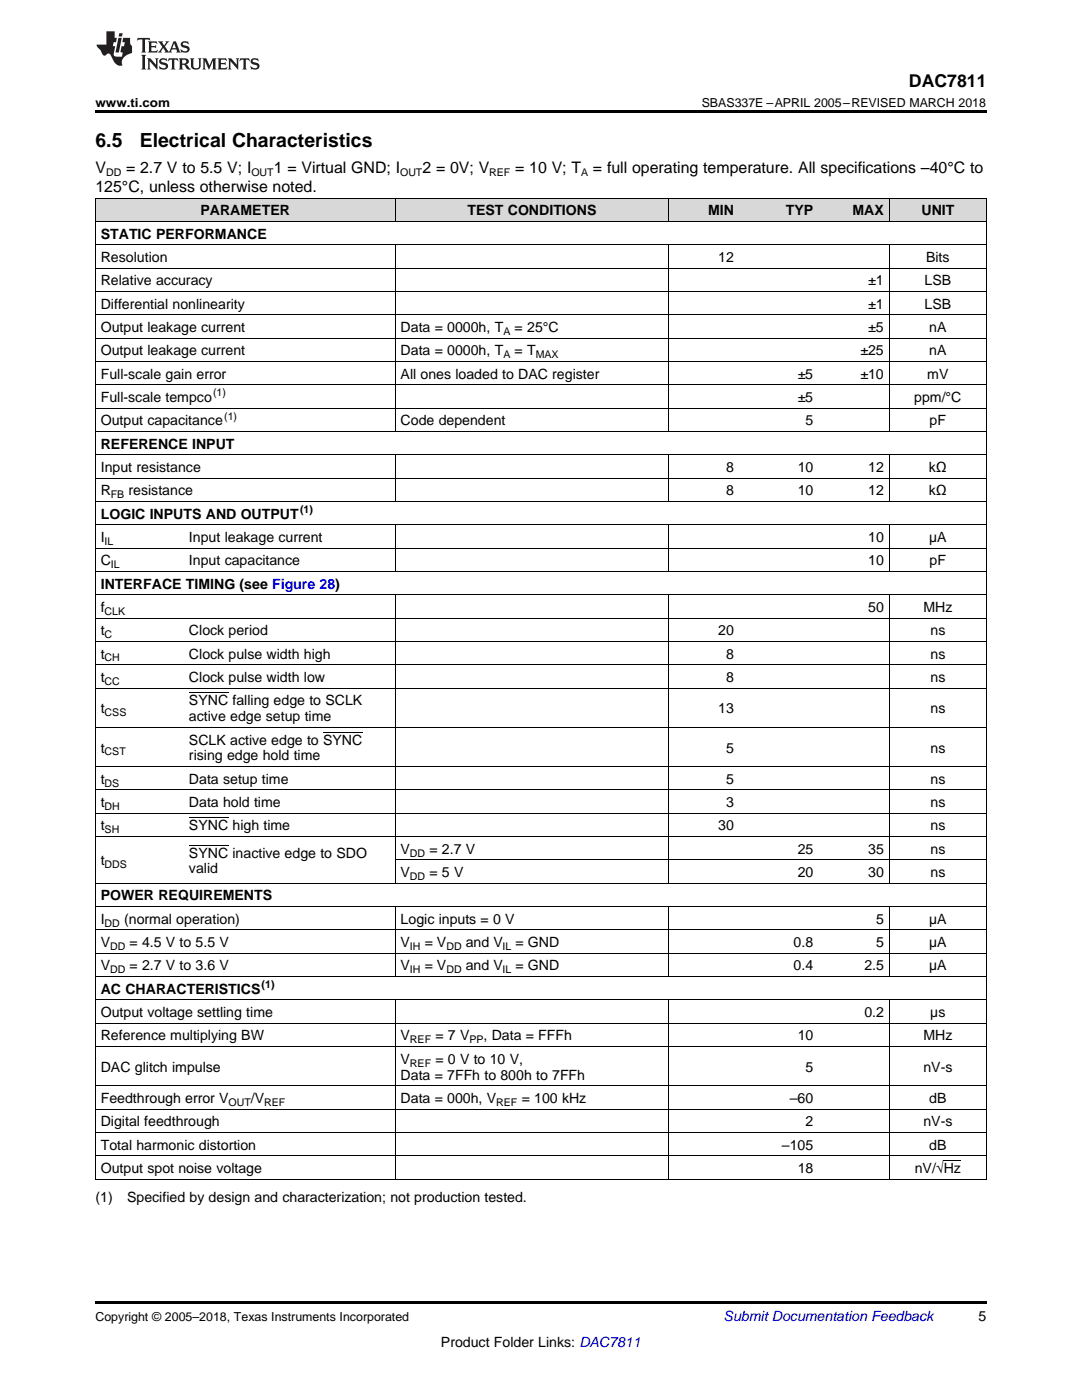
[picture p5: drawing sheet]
<svg xmlns="http://www.w3.org/2000/svg" width="216mm" height="279mm" viewBox="0 0 216 279" stroke-linecap="round" stroke-linejoin="round" font-family="sans-serif">
<defs><g id="words">
<g font-size="3.9">
<text x="19" y="29.3">6.5</text>
<text x="27.9" y="29.3">Electrical Characteristics</text>
</g>
<text font-size="3.5" x="181.4" y="17.3">DAC7811</text>
<g font-size="3.2">
<text x="19" y="34.4">V</text>
<text x="25.2" y="34.4">= 2.7 V to 5.5 V; I</text>
<text x="54.6" y="34.4">1 = Virtual GND; I</text>
<text x="84.3" y="34.4">2 = 0V; V</text>
<text x="102.8" y="34.4">= 10 V; T</text>
<text x="118.3" y="34.4">= full operating temperature. All specifications –40°C to</text>
<text x="19" y="38.3">125°C, unless otherwise noted.</text>
</g>
<g font-size="2.8">
<text x="20.1" y="47.6">STATIC PERFORMANCE</text>
<text x="40" y="43">PARAMETER</text>
<text x="93.3" y="43">TEST CONDITIONS</text>
<text x="141.3" y="43">MIN</text>
<text x="156.8" y="43">TYP</text>
<text x="170.1" y="43">MAX</text>
<text x="183.9" y="43">UNIT</text>
<text x="20.1" y="52.3">Resolution</text>
<text x="143.3" y="52.3">12</text>
<text x="184.8" y="52.3">Bits</text>
<text x="20.1" y="56.9">Relative accuracy</text>
<text x="173.2" y="56.9">±1</text>
<text x="184.5" y="56.9">LSB</text>
<text x="20.1" y="61.6">Differential nonlinearity</text>
<text x="173.2" y="61.6">±1</text>
<text x="184.5" y="61.6">LSB</text>
<text x="20.1" y="66.3">Output leakage current</text>
<text x="20.1" y="70.9">Output leakage current</text>
<text x="79.9" y="66.3">Data = 0000h, T</text>
<text x="79.9" y="70.9">Data = 0000h, T</text>
<text x="102.7" y="66.3">= 25°C</text>
<text x="102.7" y="70.9">= T</text>
<text x="171.7" y="70.9">±25</text>
<text x="173.2" y="66.3">±5</text>
<text x="185.4" y="66.3">nA</text>
<text x="185.4" y="70.9">nA</text>
<text x="20.1" y="75.6">Full-scale gain error</text>
<text x="79.9" y="75.6">All ones loaded to DAC register</text>
<text x="159.2" y="75.6">±5</text>
<text x="171.7" y="75.6">±10</text>
<text x="185" y="75.6">mV</text>
<text x="20.1" y="80.2">Full-scale tempco</text>
<text x="159.2" y="80.2">±5</text>
<text x="182.4" y="80.2">ppm/°C</text>
<text x="20.1" y="84.9">Output capacitance</text>
<text x="20.1" y="89.5">REFERENCE INPUT</text>
<text x="79.9" y="84.9">Code dependent</text>
<text x="160.7" y="84.9">5</text>
<text x="185.5" y="84.9">pF</text>
<text x="20.1" y="94.2">Input resistance</text>
<text x="144.9" y="94.2">8</text>
<text x="159.2" y="94.2">10</text>
<text x="173.2" y="94.2">12</text>
<text x="185.3" y="94.2">kΩ</text>
<text x="20.1" y="98.8">R</text>
<text x="25.6" y="98.8">resistance</text>
<text x="144.9" y="98.8">8</text>
<text x="159.2" y="98.8">10</text>
<text x="173.2" y="98.8">12</text>
<text x="185.3" y="98.8">kΩ</text>
<text x="20.1" y="103.5">LOGIC INPUTS AND OUTPUT</text>
<text x="20.1" y="108.2">I</text>
<text x="20.1" y="112.8">C</text>
<text x="37.7" y="108.2">Input leakage current</text>
<text x="37.7" y="112.8">Input capacitance</text>
<text x="173.2" y="108.2">10</text>
<text x="173.2" y="112.8">10</text>
<text x="185.4" y="108.2">µA</text>
<text x="185.5" y="112.8">pF</text>
<text x="20.1" y="117.5">INTERFACE TIMING (see Figure 28)</text>
<text x="20.1" y="122.1">f</text>
<text x="173.2" y="122.1">50</text>
<text x="184.3" y="122.1">MHz</text>
<text x="20.1" y="126.8">t</text>
<text x="20.1" y="131.4">t</text>
<text x="37.7" y="126.8">Clock period</text>
<text x="37.7" y="131.4">Clock pulse width high</text>
<text x="143.3" y="126.8">20</text>
<text x="144.9" y="131.4">8</text>
<text x="185.7" y="126.8">ns</text>
<text x="185.7" y="131.4">ns</text>
<text x="20.1" y="136.1">t</text>
<text x="37.7" y="136.1">Clock pulse width low</text>
<text x="144.9" y="136.1">8</text>
<text x="185.7" y="136.1">ns</text>
<text x="20.1" y="142.3">t</text>
<text x="37.7" y="140.8">SYNC falling edge to SCLK</text>
<text x="37.7" y="143.9">active edge setup time</text>
<text x="143.3" y="142.3">13</text>
<text x="185.7" y="142.3">ns</text>
<text x="37.7" y="148.6">SCLK active edge to SYNC</text>
<text x="20.1" y="150.2">t</text>
<text x="37.7" y="151.8">rising edge hold time</text>
<text x="144.9" y="150.2">5</text>
<text x="185.7" y="150.2">ns</text>
<text x="20.1" y="156.4">t</text>
<text x="20.1" y="161.1">t</text>
<text x="37.7" y="156.4">Data setup time</text>
<text x="37.7" y="161.1">Data hold time</text>
<text x="144.9" y="156.4">5</text>
<text x="144.9" y="161.1">3</text>
<text x="185.7" y="156.4">ns</text>
<text x="185.7" y="161.1">ns</text>
<text x="20.1" y="165.7">t</text>
<text x="37.7" y="165.7">SYNC high time</text>
<text x="143.3" y="165.7">30</text>
<text x="185.7" y="165.7">ns</text>
<text x="20.1" y="172.7">t</text>
<text x="37.7" y="171.1">SYNC inactive edge to SDO</text>
<text x="79.9" y="170.4">V</text>
<text x="85.7" y="170.4">= 2.7 V</text>
<text x="159.2" y="170.4">25</text>
<text x="173.2" y="170.4">35</text>
<text x="185.7" y="170.4">ns</text>
<text x="20.1" y="179.7">POWER REQUIREMENTS</text>
<text x="37.7" y="174.3">valid</text>
<text x="79.9" y="175">V</text>
<text x="85.7" y="175">= 5 V</text>
<text x="159.2" y="175">20</text>
<text x="173.2" y="175">30</text>
<text x="185.7" y="175">ns</text>
<text x="20.1" y="184.4">I</text>
<text x="24.8" y="184.4">(normal operation)</text>
<text x="79.9" y="184.4">Logic inputs = 0 V</text>
<text x="174.8" y="184.4">5</text>
<text x="185.4" y="184.4">µA</text>
<text x="20.1" y="189">V</text>
<text x="25.9" y="189">= 4.5 V to 5.5 V</text>
<text x="79.9" y="189">V</text>
<text x="84.7" y="189">= V</text>
<text x="92.9" y="189">and V</text>
<text x="102.9" y="189">= GND</text>
<text x="158.4" y="189">0.8</text>
<text x="174.8" y="189">5</text>
<text x="185.4" y="189">µA</text>
<text x="20.1" y="193.7">V</text>
<text x="25.9" y="193.7">= 2.7 V to 3.6 V</text>
<text x="79.9" y="193.7">V</text>
<text x="84.7" y="193.7">= V</text>
<text x="92.9" y="193.7">and V</text>
<text x="102.9" y="193.7">= GND</text>
<text x="158.4" y="193.7">0.4</text>
<text x="172.5" y="193.7">2.5</text>
<text x="185.4" y="193.7">µA</text>
<text x="20.1" y="198.3">AC CHARACTERISTICS</text>
<text x="20.1" y="203">Output voltage settling time</text>
<text x="172.5" y="203">0.2</text>
<text x="185.6" y="203">µs</text>
<text x="20.1" y="207.6">Reference multiplying BW</text>
<text x="79.9" y="207.6">V</text>
<text x="86.9" y="207.6">= 7 V</text>
<text x="96.5" y="207.6">, Data = FFFh</text>
<text x="159.2" y="207.6">10</text>
<text x="184.3" y="207.6">MHz</text>
<text x="20.1" y="213.9">DAC glitch impulse</text>
<text x="79.9" y="212.3">V</text>
<text x="79.9" y="215.5">Data = 7FFh to 800h to 7FFh</text>
<text x="86.9" y="212.3">= 0 V to 10 V,</text>
<text x="160.7" y="213.9">5</text>
<text x="184.3" y="213.9">nV-s</text>
<text x="20.1" y="220.1">Feedthrough error V</text>
<text x="50.1" y="220.1">/V</text>
<text x="79.9" y="220.1">Data = 000h, V</text>
<text x="104.1" y="220.1">= 100 kHz</text>
<text x="157.6" y="220.1">–60</text>
<text x="185.4" y="220.1">dB</text>
<text x="20.1" y="224.8">Digital feedthrough</text>
<text x="160.7" y="224.8">2</text>
<text x="184.3" y="224.8">nV-s</text>
<text x="20.1" y="229.4">Total harmonic distortion</text>
<text x="156" y="229.4">–105</text>
<text x="185.4" y="229.4">dB</text>
<text x="19" y="240">(1)</text>
<text x="20.1" y="234.1">Output spot noise voltage</text>
<text x="25.4" y="240">Specified by design and characterization; not production tested.</text>
<text x="159.2" y="234.1">18</text>
<text x="182.5" y="234.1">nV/√Hz</text>
<text x="195.3" y="263.6">5</text>
<text x="88" y="268.9">Product Folder Links: DAC7811</text>
</g>
<text font-size="2.8" fill="#0000c8" x="144.4" y="263.6">Submit Documentation Feedback</text>
<g font-size="2.5">
<text x="19" y="21.4">www.ti.com</text>
<text x="140" y="21.4">SBAS337E –APRIL 2005–REVISED MARCH 2018</text>
<text x="19" y="263.6">Copyright © 2005–2018, Texas Instruments Incorporated</text>
</g>
<g font-size="2.1">
<text x="21.2" y="35.1">DD</text>
<text x="50.2" y="35.1">OUT</text>
<text x="79.8" y="35.1">OUT</text>
<text x="97.6" y="35.1">REF</text>
<text x="116" y="35.1">A</text>
<text x="100.4" y="66.8">A</text>
<text x="100.4" y="71.5">A</text>
<text x="106.9" y="71.5">MAX</text>
<text x="42.5" y="79.1">(1)</text>
<text x="44.7" y="83.7">(1)</text>
<text x="22.1" y="99.4">FB</text>
<text x="59.9" y="102.4">(1)</text>
<text x="20.9" y="108.7">IL</text>
<text x="22.1" y="113.4">IL</text>
<text x="20.9" y="122.7">CLK</text>
<text x="20.9" y="127.4">C</text>
<text x="20.9" y="132">CH</text>
<text x="20.9" y="136.7">CC</text>
<text x="20.9" y="142.9">CSS</text>
<text x="20.9" y="150.7">CST</text>
<text x="20.9" y="157">DS</text>
<text x="20.9" y="161.6">DH</text>
<text x="20.9" y="166.3">SH</text>
<text x="20.9" y="173.3">DDS</text>
<text x="81.8" y="171">DD</text>
<text x="81.8" y="175.6">DD</text>
<text x="20.9" y="184.9">DD</text>
<text x="22" y="189.6">DD</text>
<text x="81.8" y="189.6">IH</text>
<text x="89.1" y="189.6">DD</text>
<text x="100.3" y="189.6">IL</text>
<text x="22" y="194.2">DD</text>
<text x="52.2" y="197.2">(1)</text>
<text x="81.8" y="194.2">IH</text>
<text x="89.1" y="194.2">DD</text>
<text x="100.3" y="194.2">IL</text>
<text x="81.8" y="208.2">REF</text>
<text x="93.7" y="208.2">PP</text>
<text x="81.8" y="212.9">REF</text>
<text x="45.6" y="220.7">OUT</text>
<text x="52.7" y="220.7">REF</text>
<text x="99" y="220.7">REF</text>
</g>
</g></defs>
<g fill="#d8d8d8">
<path d="M19 39.6h17.7v4.6h-17.7z"/>
<path d="M36.7 39.6h24.6v4.6h-24.6z"/>
<path d="M61.3 39.6h17.6v4.6h-17.6z"/>
<path d="M78.9 39.6h54.6v4.6h-54.6z"/>
<path d="M133.5 39.6h14v4.6h-14z"/>
<path d="M147.5 39.6h15.9v4.6h-15.9z"/>
<path d="M163.4 39.6h14.1v4.6h-14.1z"/>
<path d="M177.5 39.6h19.3v4.6h-19.3z"/>
</g>
<path d="M19 22h177.8v.5h-177.8zM19 235.3l.2 .1zM61.2 235.3l.1 .1zM78.8 235.3l.1 .1zM133.3 235.3l.2 .1zM147.4 235.3l.1 .1zM163.3 235.3l.1 .1zM177.4 235.3l.1 .1zM196.7 235.3l.1 .1zM19 259.7h177.8v.5h-177.8z" fill="#000"/>
<g fill="none" stroke="#000" stroke-width=".2">
<path d="M19 39.5h177.8M19.1 39.5v195.9M78.8 39.5v4.7M133.4 39.5v4.7M177.4 39.5v4.7M196.8 39.5v195.9M19 58.2h177.8M19 53.5h177.8M19 48.8h177.8M19 44.2h177.8M78.8 48.9v37.2M133.4 48.9v37.2"/>
<path d="M177.4 48.9v37.2M19 76.8h177.8M19 72.1h177.8M19 67.5h177.8M19 62.8h177.8M19 95.4h177.8M19 90.8h177.8M19 86.1h177.8M19 81.4h177.8M78.8 90.8v9.3M133.4 90.8v9.3M177.4 90.8v9.3"/>
<path d="M19 118.7h177.8M19 114h177.8M19 109.4h177.8M19 104.7h177.8M19 100.1h177.8M78.8 104.7v9.4M78.8 118.7v57.6M133.4 104.7v9.4M133.4 118.7v57.6M177.4 104.7v9.4M177.4 118.7v57.6M19 137.3h177.8"/>
<path d="M19 132.7h177.8M19 128h177.8M19 123.3h177.8M19 157.6h177.8M19 153h177.8M19 145.2h177.8M19 176.3h177.8M19 167h177.8M19 162.3h177.8M78.9 171.6h117.9M19 199.5h177.8M19 194.9h177.8"/>
<path d="M19 190.2h177.8M19 185.6h177.8M19 180.9h177.8M78.8 180.9v14M78.8 199.6v35.8M133.4 180.9v14M133.4 199.6v35.8M177.4 180.9v14M177.4 199.6v35.8M19 216.7h177.8M19 208.9h177.8M19 204.2h177.8"/>
<path d="M19 235.3h177.8M19 230.7h177.8M19 226h177.8M19 221.4h177.8"/>
</g>
<g fill="#231f20">
<path d="M27.5 7.6l-.1 .5 .4-.2h.6v.1v2.1l-.2 .4h1l-.3-.4v-2.1l.1-.1h.5l.5 .2-.2-.5zM29.5 8.3l.2 .3v1.5l-.2 .4h1.8l.2-.6a1.04 1.04 0 0 1-1.3 .2v-.7h.6l.3 .2v-.6l-.3 .2h-.6v-.6l.8-.1 .4 .3-.2-.5zM31.5 8.3l.9 1.1-.9 1.1h.8l-.2-.2 .5-.7 .4 .7-.2 .2h1.5l-.1-.2 .1-.4h.9l.1 .4-.2 .2h1l-.3-.3-.7-1.9h-.5l-.9 2-.8-1 .9-1h-.8l.1 .3-.3 .5-.4-.6 .2-.2zM34.7 8.6l.4 1h-.7zM36.3 8.4a.63 .63 0 0 0-.2 .7 .63 .63 0 0 0 .6 .4l.6 .2 .1 .2a.75 .75 0 0 1-.7 .4 .75 .75 0 0 1-.6-.5l.1 .7 .1-.1a1.11 1.11 0 0 0 1.5-.6 1.13 1.13 0 0 0-1.2-.8l-.1-.4a1.04 1.04 0 0 1 1.2 .2l-.2-.5-.1 .1-.5-.2zM28.2 10.9l.2 .4v2.2l-.2 .4h1l-.3-.4v-2.2l.3-.4zM29.3 11.6l.3 .4v1.5l-.3 .4h.8l-.2-.4v-1.3l1.5 1.7v-1.9l.2-.4h-.7l.2 .4v.9l-1.1-1.3zM32 11.8a.62 .62 0 0 0-.2 .7 .62 .62 0 0 0 .6 .4l.6 .1 .1 .3a.76 .76 0 0 1-.7 .3 .76 .76 0 0 1-.6-.4l.1 .7 .1-.1a1.11 1.11 0 0 0 1.5-.6 1.13 1.13 0 0 0-1.2-.8l-.1-.4a1.04 1.04 0 0 1 1.2 .2l-.2-.6-.1 .1-.5-.1zM33.7 11.6l-.2 .6a.61 .61 0 0 1 .8-.3v1.6l-.2 .4h.9l-.2-.4v-1.6a.63 .63 0 0 1 .8 .3l-.2-.6zM35.6 11.6l.3 .4v1.5l-.3 .4h1l-.2-.2v-.8l.5 .2a.76 .76 0 0 0 1.2 .7l-1-1a.58 .58 0 0 0 .6-.5 .58 .58 0 0 0-.5-.6zM36.4 11.9h.1a.45 .45 0 0 1 .5 .1 .45 .45 0 0 1 .1 .5l-.7 .2zM37.9 11.6l.2 .2a2.17 2.17 0 0 0 .3 1.9 .99 .99 0 0 0 1.6-.6v-1.1l.2-.4h-.7l.2 .2a1.92 1.92 0 0 1-.2 1.8 .6 .6 0 0 1-.9-.5v-1.1l.2-.4zM40.4 11.6l.2 .4v1.5l-.2 .4h.7l-.2-.4v-1.4l.8 1.8 .8-1.8v1.4l-.2 .4h.9l-.2-.4v-1.5l.2-.4h-.8l-.6 1.5-.6-1.5zM43.4 11.6l.2 .4v1.5l-.2 .4h1.8l.2-.6a1.04 1.04 0 0 1-1.3 .1v-.6h.5l.4 .2v-.6l-.4 .2h-.5v-.7h.8l.3 .3-.1-.6zM45.5 11.6l.2 .4v1.5l-.2 .4h.7l-.2-.4v-1.3l1.5 1.7v-1.9l.2-.4h-.7l.2 .4v.9l-1.1-1.3zM47.9 11.6l-.1 .6a.61 .61 0 0 1 .8-.3v1.6l-.3 .4h1l-.3-.4 .1-1.6a.63 .63 0 0 1 .7 .3l-.1-.6zM50.2 11.8a.62 .62 0 0 0-.2 .7 .62 .62 0 0 0 .6 .4l.6 .1 .2 .3a.76 .76 0 0 1-.8 .3 .76 .76 0 0 1-.6-.4l.1 .7 .2-.1a1.11 1.11 0 0 0 1.5-.6 1.13 1.13 0 0 0-1.3-.8l-.1-.4a1.04 1.04 0 0 1 1.2 .2l-.1-.6-.2 .1-.5-.1z"/>
<path d="M21.2 6.3v2.6h-1.9l.1 .4 .7 .9a.91 .91 0 0 0 1 .8 .56 .56 0 0 1 .5-.3 .56 .56 0 0 1 .5 .3l.4 .8a1.53 1.53 0 0 0 1.9 1.2 1.54 1.54 0 0 1 1-2.1l.9-.3v-1.4a1.52 1.52 0 0 1-.3-1.6h-1.4l-.2 .8h.5l-.2 .8h-.4l-.2 1v.2l.4 .1-.2 .8a1.93 1.93 0 0 1-1.6-.3l.3-1.8h-.5l.2-.8h.4l.2-.8h-.4v-1.3zM23.6 7.6l-.6 2.9h.7l.6-2.9zM23.8 6.6l-.1 .7h.6l.2-.7z"/>
</g>
<path d="M37.7 138.3h7.8M64.5 146.1h7.8M37.7 168.6h7.8M37.7 163.2h7.8M188.3 231.6h3.4" fill="none" stroke="#000" stroke-width=".2"/>
<use href="#words"/>
</svg>
